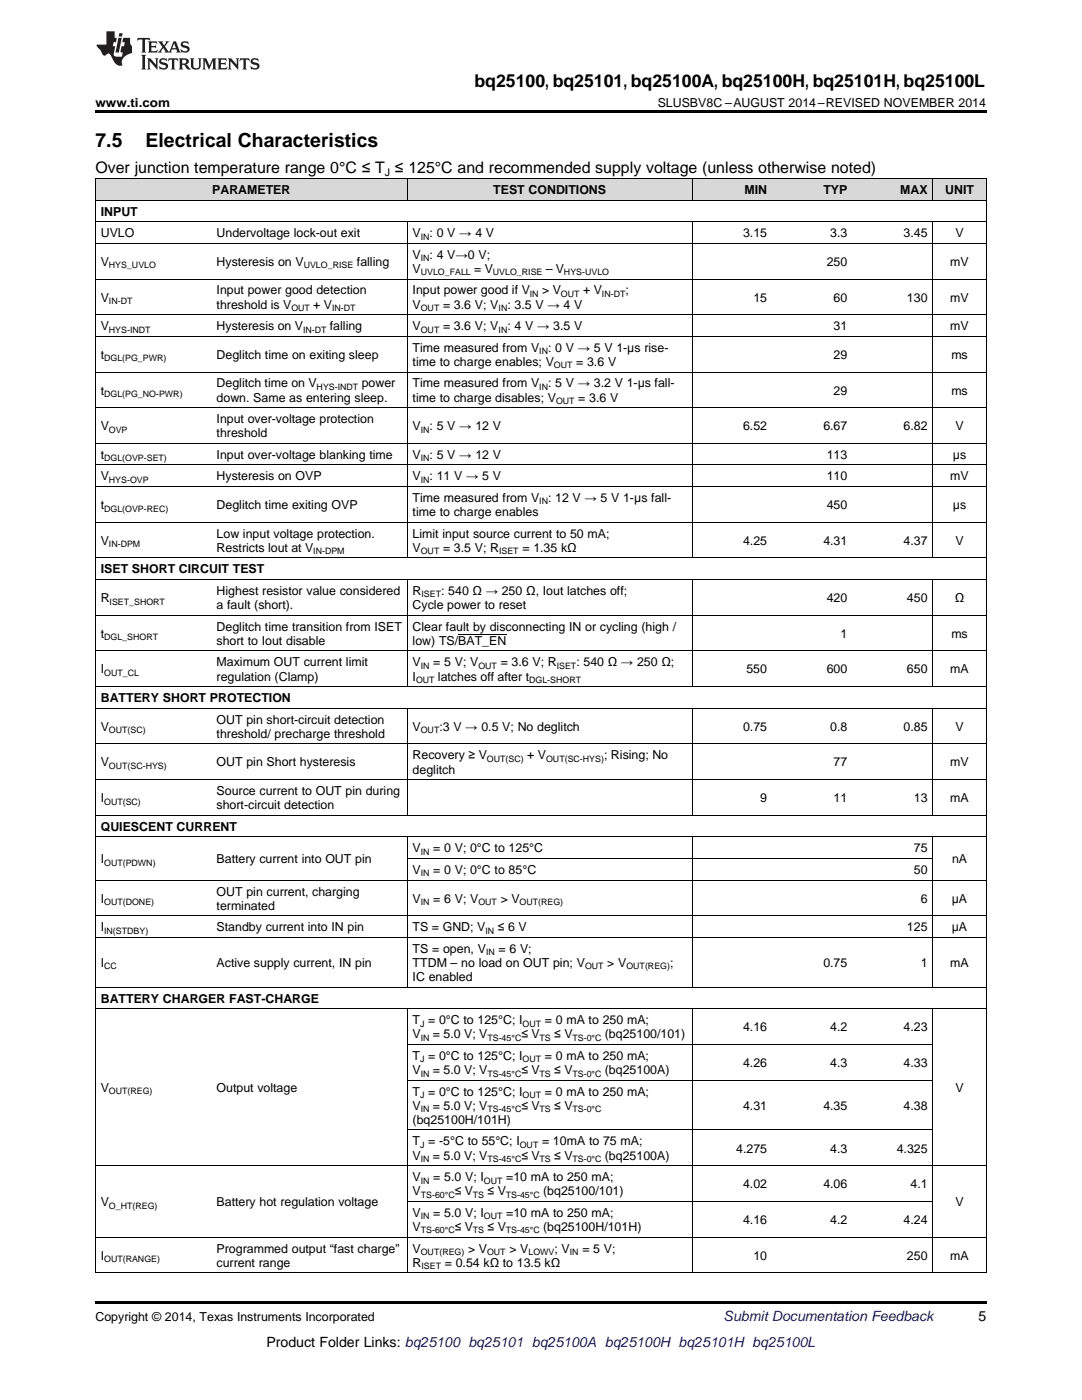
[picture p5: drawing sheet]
<svg xmlns="http://www.w3.org/2000/svg" width="216mm" height="279mm" viewBox="0 0 216 279" stroke-linecap="round" stroke-linejoin="round" font-family="sans-serif">
<defs><g id="words">
<g font-size="3.9">
<text x="19" y="29.3">7.5</text>
<text x="29.1" y="29.3">Electrical Characteristics</text>
</g>
<text font-size="3.5" x="94.7" y="17.3">bq25100, bq25101, bq25100A, bq25100H, bq25101H, bq25100L</text>
<text font-size="3.2" x="19" y="34.4">Over junction temperature range 0°C ≤ T ≤ 125°C and recommended supply voltage (unless otherwise noted)</text>
<text font-size="2.8" fill="#0000c8" x="144.4" y="263.6">Submit Documentation Feedback</text>
<g font-size="2.8">
<text x="195.3" y="263.6">5</text>
<text x="53.2" y="268.9">Product Folder Links: bq25100 bq25101 bq25100A bq25100H bq25101H bq25100L</text>
</g>
<g font-size="2.5">
<text x="19" y="21.4">www.ti.com</text>
<text x="131.2" y="21.4">SLUSBV8C –AUGUST 2014–REVISED NOVEMBER 2014</text>
<text x="42.3" y="38.7">PARAMETER</text>
<text x="98.4" y="38.7">TEST CONDITIONS</text>
<text x="148.6" y="38.7">MIN</text>
<text x="164.3" y="38.7">TYP</text>
<text x="179.6" y="38.7">MAX</text>
<text x="188.6" y="38.7">UNIT</text>
<text x="20.1" y="43">INPUT</text>
<text x="20.1" y="47.3">UVLO</text>
<text x="43.2" y="47.3">Undervoltage lock-out exit</text>
<text x="82.3" y="47.3">V</text>
<text x="85.7" y="47.3">: 0 V → 4 V</text>
<text x="148.3" y="47.3">3.15</text>
<text x="165.7" y="47.3">3.3</text>
<text x="180.3" y="47.3">3.45</text>
<text x="190.6" y="47.3">V</text>
<text x="20.1" y="53.1">V</text>
<text x="43.2" y="53.1">Hysteresis on V</text>
<text x="71.2" y="53.1">falling</text>
<text x="82.3" y="51.6">V</text>
<text x="85.7" y="51.6">: 4 V→0 V;</text>
<text x="165" y="53.1">250</text>
<text x="189.6" y="53.1">mV</text>
<text x="43.2" y="58.8">Input power good detection</text>
<text x="82.3" y="54.5">V</text>
<text x="82.3" y="58.8">Input power good if V</text>
<text x="94.6" y="54.5">= V</text>
<text x="108.2" y="58.8">&gt; V</text>
<text x="108.9" y="54.5">– V</text>
<text x="116.3" y="58.8">+ V</text>
<text x="124.8" y="58.8">;</text>
<text x="20.1" y="60.2">V</text>
<text x="20.1" y="65.9">V</text>
<text x="43.2" y="61.6">threshold is V</text>
<text x="43.2" y="65.9">Hysteresis on V</text>
<text x="62.5" y="61.6">+ V</text>
<text x="65.8" y="65.9">falling</text>
<text x="82.3" y="61.6">V</text>
<text x="82.3" y="65.9">V</text>
<text x="88.4" y="61.6">= 3.6 V; V</text>
<text x="88.4" y="65.9">= 3.6 V; V</text>
<text x="101.2" y="61.6">: 3.5 V → 4 V</text>
<text x="101.2" y="65.9">: 4 V → 3.5 V</text>
<text x="150.3" y="60.2">15</text>
<text x="166.3" y="60.2">60</text>
<text x="166.3" y="65.9">31</text>
<text x="181" y="60.2">130</text>
<text x="189.6" y="60.2">mV</text>
<text x="189.6" y="65.9">mV</text>
<text x="20.1" y="71.6">t</text>
<text x="43.2" y="71.6">Deglitch time on exiting sleep</text>
<text x="82.3" y="70.2">Time measured from V</text>
<text x="109.4" y="70.2">: 0 V → 5 V 1-μs rise-</text>
<text x="166.3" y="71.6">29</text>
<text x="189.8" y="71.6">ms</text>
<text x="43.2" y="77.3">Deglitch time on V</text>
<text x="72.2" y="77.3">power</text>
<text x="82.3" y="73">time to charge enables; V</text>
<text x="82.3" y="77.3">Time measured from V</text>
<text x="109.4" y="77.3">: 5 V → 3.2 V 1-μs fall-</text>
<text x="115" y="73">= 3.6 V</text>
<text x="20.1" y="78.7">t</text>
<text x="43.2" y="80.2">down. Same as entering sleep.</text>
<text x="82.3" y="80.2">time to charge disables; V</text>
<text x="115.4" y="80.2">= 3.6 V</text>
<text x="166.3" y="78.7">29</text>
<text x="189.8" y="78.7">ms</text>
<text x="20.1" y="85.9">V</text>
<text x="43.2" y="84.5">Input over-voltage protection</text>
<text x="43.2" y="87.3">threshold</text>
<text x="82.3" y="85.9">V</text>
<text x="85.7" y="85.9">: 5 V → 12 V</text>
<text x="148.3" y="85.9">6.52</text>
<text x="164.3" y="85.9">6.67</text>
<text x="180.3" y="85.9">6.82</text>
<text x="190.6" y="85.9">V</text>
<text x="20.1" y="91.6">t</text>
<text x="20.1" y="95.9">V</text>
<text x="43.2" y="91.6">Input over-voltage blanking time</text>
<text x="43.2" y="95.9">Hysteresis on OVP</text>
<text x="82.3" y="91.6">V</text>
<text x="82.3" y="95.9">V</text>
<text x="85.7" y="91.6">: 5 V → 12 V</text>
<text x="85.7" y="95.9">: 11 V → 5 V</text>
<text x="165" y="91.6">113</text>
<text x="165" y="95.9">110</text>
<text x="189.6" y="95.9">mV</text>
<text x="190.1" y="91.6">μs</text>
<text x="20.1" y="101.6">t</text>
<text x="43.2" y="101.6">Deglitch time exiting OVP</text>
<text x="82.3" y="100.2">Time measured from V</text>
<text x="109.4" y="100.2">: 12 V → 5 V 1-μs fall-</text>
<text x="165" y="101.6">450</text>
<text x="190.1" y="101.6">μs</text>
<text x="43.2" y="107.3">Low input voltage protection.</text>
<text x="82.3" y="103">time to charge enables</text>
<text x="82.3" y="107.3">Limit input source current to 50 mA;</text>
<text x="20.1" y="108.7">V</text>
<text x="43.2" y="110.1">Restricts lout at V</text>
<text x="82.3" y="110.1">V</text>
<text x="88.4" y="110.1">= 3.5 V; R</text>
<text x="104.2" y="110.1">= 1.35 kΩ</text>
<text x="148.3" y="108.7">4.25</text>
<text x="164.3" y="108.7">4.31</text>
<text x="180.3" y="108.7">4.37</text>
<text x="190.6" y="108.7">V</text>
<text x="20.1" y="114.4">ISET SHORT CIRCUIT TEST</text>
<text x="43.2" y="118.7">Highest resistor value considered</text>
<text x="82.3" y="118.7">R</text>
<text x="88" y="118.7">: 540 Ω → 250 Ω, Iout latches off;</text>
<text x="20.1" y="120.2">R</text>
<text x="43.2" y="121.6">a fault (short).</text>
<text x="43.2" y="125.9">Deglitch time transition from ISET</text>
<text x="82.3" y="121.6">Cycle power to reset</text>
<text x="82.3" y="125.9">Clear fault by disconnecting IN or cycling (high /</text>
<text x="165" y="120.2">420</text>
<text x="181" y="120.2">450</text>
<text x="190.5" y="120.2">Ω</text>
<text x="20.1" y="127.3">t</text>
<text x="43.2" y="128.7">short to Iout disable</text>
<text x="82.3" y="128.7">low) TS/BAT_EN</text>
<text x="167.7" y="127.3">1</text>
<text x="189.8" y="127.3">ms</text>
<text x="20.1" y="134.4">I</text>
<text x="43.2" y="133">Maximum OUT current limit</text>
<text x="43.2" y="135.8">regulation (Clamp)</text>
<text x="82.3" y="133">V</text>
<text x="82.3" y="135.8">I</text>
<text x="86.5" y="133">= 5 V; V</text>
<text x="87.4" y="135.8">latches off after t</text>
<text x="99.9" y="133">= 3.6 V; R</text>
<text x="115" y="133">: 540 Ω → 250 Ω;</text>
<text x="148.9" y="134.4">550</text>
<text x="165" y="134.4">600</text>
<text x="181" y="134.4">650</text>
<text x="189.6" y="134.4">mA</text>
<text x="20.1" y="140.1">BATTERY SHORT PROTECTION</text>
<text x="20.1" y="145.8">V</text>
<text x="43.2" y="144.4">OUT pin short-circuit detection</text>
<text x="43.2" y="147.2">threshold/ precharge threshold</text>
<text x="82.3" y="145.8">V</text>
<text x="87.7" y="145.8">:3 V → 0.5 V; No deglitch</text>
<text x="148.3" y="145.8">0.75</text>
<text x="165.7" y="145.8">0.8</text>
<text x="180.3" y="145.8">0.85</text>
<text x="190.6" y="145.8">V</text>
<text x="20.1" y="153">V</text>
<text x="43.2" y="153">OUT pin Short hysteresis</text>
<text x="82.3" y="151.6">Recovery ≥ V</text>
<text x="82.3" y="154.4">deglitch</text>
<text x="105.2" y="151.6">+ V</text>
<text x="120.5" y="151.6">; Rising; No</text>
<text x="166.3" y="153">77</text>
<text x="189.6" y="153">mV</text>
<text x="20.1" y="160.1">I</text>
<text x="43.2" y="158.7">Source current to OUT pin during</text>
<text x="43.2" y="161.5">short-circuit detection</text>
<text x="151.7" y="160.1">9</text>
<text x="166.3" y="160.1">11</text>
<text x="182.4" y="160.1">13</text>
<text x="189.6" y="160.1">mA</text>
<text x="20.1" y="165.8">QUIESCENT CURRENT</text>
<text x="20.1" y="172.3">I</text>
<text x="43.2" y="172.3">Battery current into OUT pin</text>
<text x="82.3" y="170.1">V</text>
<text x="86.5" y="170.1">= 0 V; 0°C to 125°C</text>
<text x="182.4" y="170.1">75</text>
<text x="190" y="172.3">nA</text>
<text x="43.2" y="178.7">OUT pin current, charging</text>
<text x="82.3" y="174.4">V</text>
<text x="86.5" y="174.4">= 0 V; 0°C to 85°C</text>
<text x="182.4" y="174.4">50</text>
<text x="20.1" y="180.1">I</text>
<text x="20.1" y="185.8">I</text>
<text x="43.2" y="181.5">terminated</text>
<text x="43.2" y="185.8">Standby current into IN pin</text>
<text x="82.3" y="180.1">V</text>
<text x="82.3" y="185.8">TS = GND; V</text>
<text x="86.5" y="180.1">= 6 V; V</text>
<text x="99.3" y="185.8">≤ 6 V</text>
<text x="99.9" y="180.1">&gt; V</text>
<text x="181" y="185.8">125</text>
<text x="183.7" y="180.1">6</text>
<text x="189.9" y="180.1">μA</text>
<text x="189.9" y="185.8">μA</text>
<text x="82.3" y="190.1">TS = open, V</text>
<text x="99.5" y="190.1">= 6 V;</text>
<text x="20.1" y="193">I</text>
<text x="43.2" y="193">Active supply current, IN pin</text>
<text x="82.3" y="193">TTDM – no load on OUT pin; V</text>
<text x="82.3" y="195.8">IC enabled</text>
<text x="121.2" y="193">&gt; V</text>
<text x="133.7" y="193">;</text>
<text x="164.3" y="193">0.75</text>
<text x="183.7" y="193">1</text>
<text x="189.6" y="193">mA</text>
<text x="20.1" y="200.1">BATTERY CHARGER FAST-CHARGE</text>
<text x="82.3" y="204.4">T = 0°C to 125°C; I</text>
<text x="82.3" y="207.2">V</text>
<text x="86.4" y="207.2">= 5.0 V; V</text>
<text x="104" y="207.2">≤ V</text>
<text x="108.7" y="204.4">= 0 mA to 250 mA;</text>
<text x="110.6" y="207.2">≤ V</text>
<text x="120.7" y="207.2">(bq25100/101)</text>
<text x="148.3" y="205.8">4.16</text>
<text x="165.7" y="205.8">4.2</text>
<text x="180.3" y="205.8">4.23</text>
<text x="82.3" y="211.5">T = 0°C to 125°C; I</text>
<text x="82.3" y="214.3">V</text>
<text x="86.4" y="214.3">= 5.0 V; V</text>
<text x="104" y="214.3">≤ V</text>
<text x="108.7" y="211.5">= 0 mA to 250 mA;</text>
<text x="110.6" y="214.3">≤ V</text>
<text x="120.7" y="214.3">(bq25100A)</text>
<text x="148.3" y="212.9">4.26</text>
<text x="165.7" y="212.9">4.3</text>
<text x="180.3" y="212.9">4.33</text>
<text x="20.1" y="217.9">V</text>
<text x="43.2" y="217.9">Output voltage</text>
<text x="82.3" y="218.7">T = 0°C to 125°C; I</text>
<text x="82.3" y="221.5">V</text>
<text x="86.4" y="221.5">= 5.0 V; V</text>
<text x="104" y="221.5">≤ V</text>
<text x="108.7" y="218.7">= 0 mA to 250 mA;</text>
<text x="110.6" y="221.5">≤ V</text>
<text x="148.3" y="221.5">4.31</text>
<text x="164.3" y="221.5">4.35</text>
<text x="180.3" y="221.5">4.38</text>
<text x="190.6" y="217.9">V</text>
<text x="82.3" y="224.3">(bq25100H/101H)</text>
<text x="82.3" y="228.6">T = -5°C to 55°C; I</text>
<text x="82.3" y="231.4">V</text>
<text x="86.4" y="231.4">= 5.0 V; V</text>
<text x="104" y="231.4">≤ V</text>
<text x="108.2" y="228.6">= 10mA to 75 mA;</text>
<text x="110.6" y="231.4">≤ V</text>
<text x="120.7" y="231.4">(bq25100A)</text>
<text x="146.9" y="230">4.275</text>
<text x="165.7" y="230">4.3</text>
<text x="178.9" y="230">4.325</text>
<text x="82.3" y="235.7">V</text>
<text x="82.3" y="238.5">V</text>
<text x="86.5" y="235.7">= 5.0 V; I</text>
<text x="90.7" y="238.5">≤ V</text>
<text x="97.3" y="238.5">≤ V</text>
<text x="101" y="235.7">=10 mA to 250 mA;</text>
<text x="108.4" y="238.5">(bq25100/101)</text>
<text x="148.3" y="237.1">4.02</text>
<text x="164.3" y="237.1">4.06</text>
<text x="181.7" y="237.1">4.1</text>
<text x="20.1" y="240.7">V</text>
<text x="43.2" y="240.7">Battery hot regulation voltage</text>
<text x="82.3" y="242.9">V</text>
<text x="82.3" y="245.7">V</text>
<text x="86.5" y="242.9">= 5.0 V; I</text>
<text x="90.7" y="245.7">≤ V</text>
<text x="97.3" y="245.7">≤ V</text>
<text x="101" y="242.9">=10 mA to 250 mA;</text>
<text x="108.4" y="245.7">(bq25100H/101H)</text>
<text x="148.3" y="244.3">4.16</text>
<text x="165.7" y="244.3">4.2</text>
<text x="180.3" y="244.3">4.24</text>
<text x="190.6" y="240.7">V</text>
<text x="20.1" y="251.4">I</text>
<text x="43.2" y="250">Programmed output “fast charge”</text>
<text x="82.3" y="250">V</text>
<text x="93.4" y="250">&gt; V</text>
<text x="101.6" y="250">&gt; V</text>
<text x="110.6" y="250">; V</text>
<text x="116.2" y="250">= 5 V;</text>
<text x="150.3" y="251.4">10</text>
<text x="181" y="251.4">250</text>
<text x="189.6" y="251.4">mA</text>
<text x="43.2" y="252.8">current range</text>
<text x="82.3" y="252.8">R</text>
<text x="88.8" y="252.8">= 0.54 kΩ to 13.5 kΩ</text>
<text x="19" y="263.6">Copyright © 2014, Texas Instruments Incorporated</text>
</g>
<text font-size="2.1" x="76.8" y="35.1">J</text>
<g font-size="1.8">
<text x="84" y="47.8">IN</text>
<text x="21.7" y="53.6">HYS_UVLO</text>
<text x="60.6" y="53.6">UVLO_RISE</text>
<text x="84" y="52.1">IN</text>
<text x="84" y="55">UVLO_FALL</text>
<text x="98.4" y="55">UVLO_RISE</text>
<text x="105.7" y="59.3">IN</text>
<text x="111.9" y="59.3">OUT</text>
<text x="112.5" y="55">HYS-UVLO</text>
<text x="120.1" y="59.3">IN-DT</text>
<text x="21.7" y="60.7">IN-DT</text>
<text x="58.1" y="62.1">OUT</text>
<text x="66.2" y="62.1">IN-DT</text>
<text x="84" y="62.1">OUT</text>
<text x="99.5" y="62.1">IN</text>
<text x="21.7" y="66.4">HYS-INDT</text>
<text x="60.5" y="66.4">IN-DT</text>
<text x="84" y="66.4">OUT</text>
<text x="99.5" y="66.4">IN</text>
<text x="107.6" y="70.7">IN</text>
<text x="20.8" y="72.1">DGL(PG_PWR)</text>
<text x="63.2" y="77.8">HYS-INDT</text>
<text x="107.6" y="77.8">IN</text>
<text x="110.5" y="73.5">OUT</text>
<text x="20.8" y="79.2">DGL(PG_NO-PWR)</text>
<text x="110.9" y="80.6">OUT</text>
<text x="21.7" y="86.4">OVP</text>
<text x="84" y="86.4">IN</text>
<text x="20.8" y="92.1">DGL(OVP-SET)</text>
<text x="84" y="92.1">IN</text>
<text x="21.7" y="96.4">HYS-OVP</text>
<text x="84" y="96.4">IN</text>
<text x="107.6" y="100.7">IN</text>
<text x="20.8" y="102.1">DGL(OVP-REC)</text>
<text x="21.7" y="109.2">IN-DPM</text>
<text x="62.5" y="110.6">IN-DPM</text>
<text x="84" y="110.6">OUT</text>
<text x="99.6" y="110.6">ISET</text>
<text x="84.1" y="119.2">ISET</text>
<text x="21.9" y="120.7">ISET_SHORT</text>
<text x="20.8" y="127.8">DGL_SHORT</text>
<text x="20.8" y="134.9">OUT_CL</text>
<text x="83" y="136.3">OUT</text>
<text x="84" y="133.5">IN</text>
<text x="95.5" y="133.5">OUT</text>
<text x="105.6" y="136.3">DGL-SHORT</text>
<text x="111.1" y="133.5">ISET</text>
<text x="21.7" y="146.3">OUT(SC)</text>
<text x="84" y="146.3">OUT</text>
<text x="21.7" y="153.5">OUT(SC-HYS)</text>
<text x="97.2" y="152">OUT(SC)</text>
<text x="109" y="152">OUT(SC-HYS)</text>
<text x="20.8" y="160.6">OUT(SC)</text>
<text x="20.8" y="172.8">OUT(PDWN)</text>
<text x="84" y="170.6">IN</text>
<text x="84" y="174.9">IN</text>
<text x="20.8" y="180.6">OUT(DONE)</text>
<text x="84" y="180.6">IN</text>
<text x="95.5" y="180.6">OUT</text>
<text x="103.7" y="180.6">OUT(REG)</text>
<text x="20.8" y="186.3">IN(STDBY)</text>
<text x="96.9" y="186.3">IN</text>
<text x="97" y="190.6">IN</text>
<text x="20.8" y="193.5">CC</text>
<text x="116.7" y="193.5">OUT</text>
<text x="125" y="193.5">OUT(REG)</text>
<text x="83.8" y="204.9">J</text>
<text x="84" y="207.7">IN</text>
<text x="97.3" y="207.7">TS-45°C</text>
<text x="104.3" y="204.9">OUT</text>
<text x="107.7" y="207.7">TS</text>
<text x="114.2" y="207.7">TS-0°C</text>
<text x="83.8" y="212">J</text>
<text x="84" y="214.8">IN</text>
<text x="97.3" y="214.8">TS-45°C</text>
<text x="104.3" y="212">OUT</text>
<text x="107.7" y="214.8">TS</text>
<text x="114.2" y="214.8">TS-0°C</text>
<text x="21.7" y="218.4">OUT(REG)</text>
<text x="83.8" y="219.1">J</text>
<text x="84" y="222">IN</text>
<text x="97.3" y="222">TS-45°C</text>
<text x="104.3" y="219.1">OUT</text>
<text x="107.7" y="222">TS</text>
<text x="114.2" y="222">TS-0°C</text>
<text x="83.8" y="229.1">J</text>
<text x="84" y="231.9">IN</text>
<text x="97.3" y="231.9">TS-45°C</text>
<text x="103.7" y="229.1">OUT</text>
<text x="107.7" y="231.9">TS</text>
<text x="114.2" y="231.9">TS-0°C</text>
<text x="84" y="236.2">IN</text>
<text x="84" y="239">TS-60°C</text>
<text x="94.4" y="239">TS</text>
<text x="96.6" y="236.2">OUT</text>
<text x="100.9" y="239">TS-45°C</text>
<text x="21.7" y="241.2">O_HT(REG)</text>
<text x="84" y="243.3">IN</text>
<text x="96.6" y="243.3">OUT</text>
<text x="20.8" y="251.9">OUT(RANGE)</text>
<text x="84" y="246.2">TS-60°C</text>
<text x="84" y="250.5">OUT(REG)</text>
<text x="94.4" y="246.2">TS</text>
<text x="97.2" y="250.5">OUT</text>
<text x="100.9" y="246.2">TS-45°C</text>
<text x="105.4" y="250.5">LOWV</text>
<text x="113.7" y="250.5">IN</text>
<text x="84.1" y="253.3">ISET</text>
</g>
</g></defs>
<g fill="#d8d8d8">
<path d="M19 35.7h23.2v4.3h-23.2z"/>
<path d="M42.2 35.7h39.1v4.3h-39.1z"/>
<path d="M81.3 35.7h56.8v4.3h-56.8z"/>
<path d="M138.1 35.7h16.1v4.3h-16.1z"/>
<path d="M154.2 35.7h16v4.3h-16z"/>
<path d="M170.2 35.7h16v4.3h-16z"/>
<path d="M186.2 35.7h10.6v4.3h-10.6z"/>
</g>
<path d="M19 22h177.8v.5h-177.8zM19 259.7h177.8v.5h-177.8z" fill="#000"/>
<g fill="none" stroke="#000" stroke-width=".2">
<path d="M19 35.6l177.8 .1v218.4M19 40h177.8M19.1 35.7v218.4M81.2 35.7v4.3M138.1 35.7v4.3M186.1 35.7v4.3M19 55.7h177.8M19 48.6h177.8M19 44.3h177.8M81.2 44.3v67.1M138.1 44.3v67.1M186.1 44.3v67.1"/>
<path d="M19 74.2h177.8M19 67.1h177.8M19 62.8h177.8M19 97.1h177.8M19 92.8h177.8M19 88.5h177.8M19 81.4h177.8M19 115.7h177.8M19 111.4h177.8M19 104.2h177.8M81.2 115.7v21.4M138.1 115.7v21.4"/>
<path d="M186.1 115.7v21.4M19 137h177.8M19 129.9h177.8M19 122.8h177.8M19 155.6h177.8M19 148.5h177.8M19 141.3h177.8M81.2 141.4v21.4M138.1 141.4v21.4M186.1 141.4v21.4M19 175.6h177.8M19 167h177.8"/>
<path d="M19 162.7h177.8M81.2 167v30.1M81.3 171.3h104.9M138.1 167v30.1M186.1 167v30.1M19 197h177.8M19 187.1h177.8M19 182.8h177.8M19 201.3h177.8M81.2 201.3v52.8M81.3 215.6h104.9M81.3 208.4h104.9"/>
<path d="M138.1 201.3v52.8M186.1 201.3v52.8M19 232.6h177.8M81.3 239.8h104.9M81.3 225.5h104.9M19 254h177.8M19 246.9h177.8"/>
</g>
<g fill="#231f20">
<path d="M27.5 7.6l-.1 .5 .4-.2h.6v.1v2.1l-.2 .4h1l-.3-.4v-2.1l.1-.1h.5l.5 .2-.2-.5zM29.5 8.3l.2 .3v1.5l-.2 .4h1.8l.2-.6a1.04 1.04 0 0 1-1.3 .2v-.7h.6l.3 .2v-.6l-.3 .2h-.6v-.6l.8-.1 .4 .3-.2-.5zM31.5 8.3l.9 1.1-.9 1.1h.8l-.2-.2 .5-.7 .4 .7-.2 .2h1.5l-.1-.2 .1-.4h.9l.1 .4-.2 .2h1l-.3-.3-.7-1.9h-.5l-.9 2-.8-1 .9-1h-.8l.1 .3-.3 .5-.4-.6 .2-.2zM34.7 8.6l.4 1h-.7zM36.3 8.4a.63 .63 0 0 0-.2 .7 .63 .63 0 0 0 .6 .4l.6 .2 .1 .2a.75 .75 0 0 1-.7 .4 .75 .75 0 0 1-.6-.5l.1 .7 .1-.1a1.11 1.11 0 0 0 1.5-.6 1.13 1.13 0 0 0-1.2-.8l-.1-.4a1.04 1.04 0 0 1 1.2 .2l-.2-.5-.1 .1-.5-.2zM28.2 10.9l.2 .4v2.2l-.2 .4h1l-.3-.4v-2.2l.3-.4zM29.3 11.6l.3 .4v1.5l-.3 .4h.8l-.2-.4v-1.3l1.5 1.7v-1.9l.2-.4h-.7l.2 .4v.9l-1.1-1.3zM32 11.8a.62 .62 0 0 0-.2 .7 .62 .62 0 0 0 .6 .4l.6 .1 .1 .3a.76 .76 0 0 1-.7 .3 .76 .76 0 0 1-.6-.4l.1 .7 .1-.1a1.11 1.11 0 0 0 1.5-.6 1.13 1.13 0 0 0-1.2-.8l-.1-.4a1.04 1.04 0 0 1 1.2 .2l-.2-.6-.1 .1-.5-.1zM33.7 11.6l-.2 .6a.61 .61 0 0 1 .8-.3v1.6l-.2 .4h.9l-.2-.4v-1.6a.63 .63 0 0 1 .8 .3l-.2-.6zM35.6 11.6l.3 .4v1.5l-.3 .4h1l-.2-.2v-.8l.5 .2a.76 .76 0 0 0 1.2 .7l-1-1a.58 .58 0 0 0 .6-.5 .58 .58 0 0 0-.5-.6zM36.4 11.9h.1a.45 .45 0 0 1 .5 .1 .45 .45 0 0 1 .1 .5l-.7 .2zM37.9 11.6l.2 .2a2.17 2.17 0 0 0 .3 1.9 .99 .99 0 0 0 1.6-.6v-1.1l.2-.4h-.7l.2 .2a1.92 1.92 0 0 1-.2 1.8 .6 .6 0 0 1-.9-.5v-1.1l.2-.4zM40.4 11.6l.2 .4v1.5l-.2 .4h.7l-.2-.4v-1.4l.8 1.8 .8-1.8v1.4l-.2 .4h.9l-.2-.4v-1.5l.2-.4h-.8l-.6 1.5-.6-1.5zM43.4 11.6l.2 .4v1.5l-.2 .4h1.8l.2-.6a1.04 1.04 0 0 1-1.3 .1v-.6h.5l.4 .2v-.6l-.4 .2h-.5v-.7h.8l.3 .3-.1-.6zM45.5 11.6l.2 .4v1.5l-.2 .4h.7l-.2-.4v-1.3l1.5 1.7v-1.9l.2-.4h-.7l.2 .4v.9l-1.1-1.3zM47.9 11.6l-.1 .6a.61 .61 0 0 1 .8-.3v1.6l-.3 .4h1l-.3-.4 .1-1.6a.63 .63 0 0 1 .7 .3l-.1-.6zM50.2 11.8a.62 .62 0 0 0-.2 .7 .62 .62 0 0 0 .6 .4l.6 .1 .2 .3a.76 .76 0 0 1-.8 .3 .76 .76 0 0 1-.6-.4l.1 .7 .2-.1a1.11 1.11 0 0 0 1.5-.6 1.13 1.13 0 0 0-1.3-.8l-.1-.4a1.04 1.04 0 0 1 1.2 .2l-.1-.6-.2 .1-.5-.1z"/>
<path d="M21.2 6.3v2.6h-1.9l.1 .4 .7 .9a.91 .91 0 0 0 1 .8 .56 .56 0 0 1 .5-.3 .56 .56 0 0 1 .5 .3l.4 .8a1.53 1.53 0 0 0 1.9 1.2 1.54 1.54 0 0 1 1-2.1l.9-.3v-1.4a1.52 1.52 0 0 1-.3-1.6h-1.4l-.2 .8h.5l-.2 .8h-.4l-.2 1v.2l.4 .1-.2 .8a1.93 1.93 0 0 1-1.6-.3l.3-1.8h-.5l.2-.8h.4l.2-.8h-.4v-1.3zM23.6 7.6l-.6 2.9h.7l.6-2.9zM23.8 6.6l-.1 .7h.6l.2-.7z"/>
</g>
<path d="M91.4 126.5h9.6" fill="none" stroke="#000" stroke-width=".2"/>
<use href="#words"/>
</svg>
